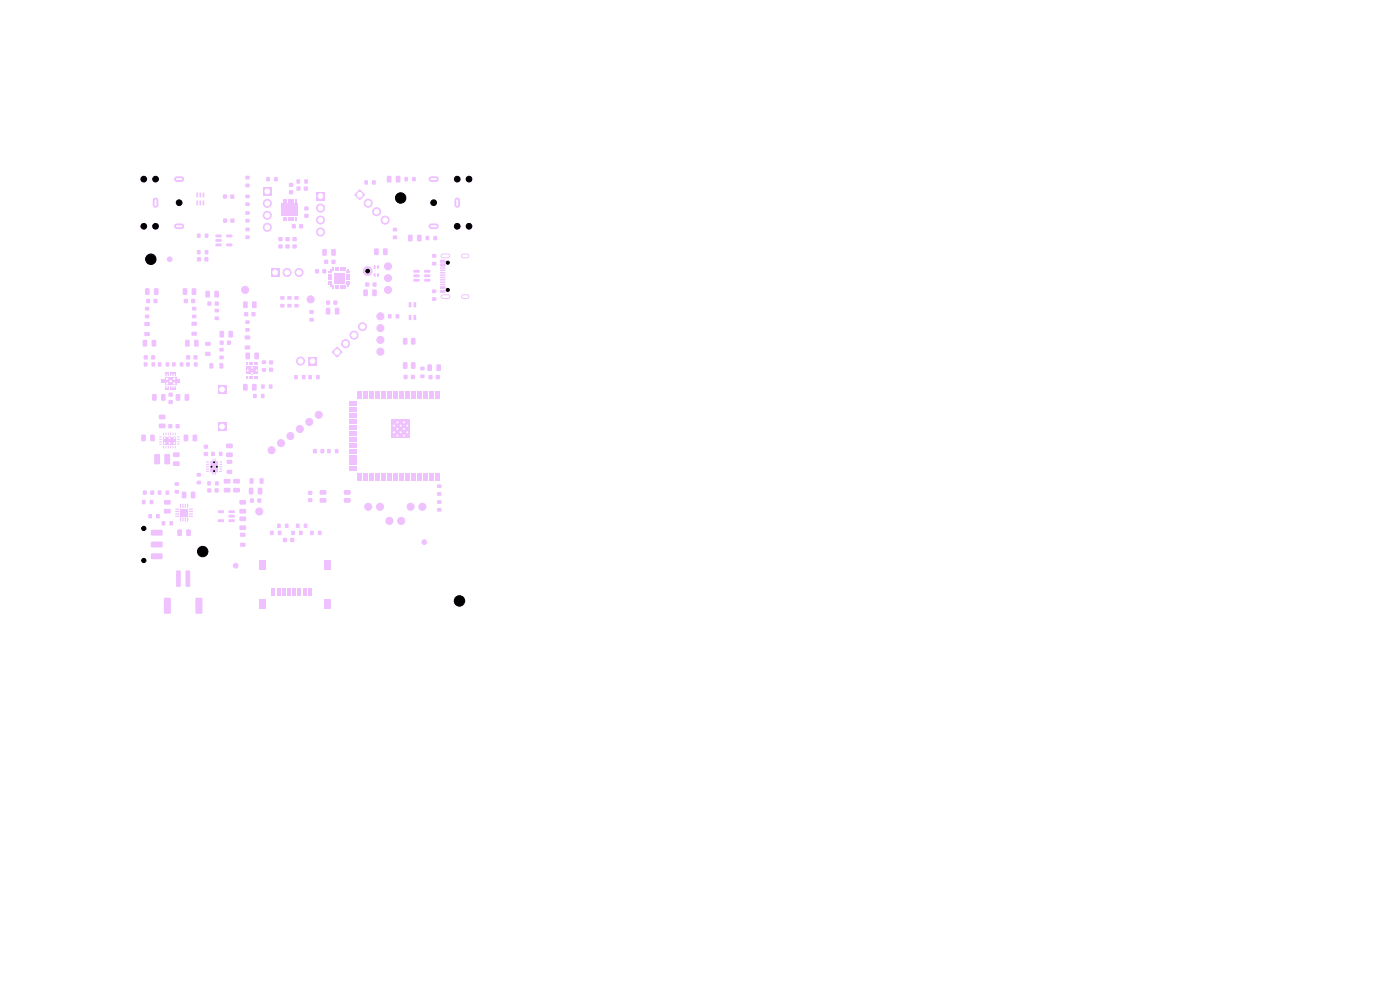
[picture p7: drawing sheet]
<svg xmlns="http://www.w3.org/2000/svg" width="297mm" height="210mm" viewBox="0 0 297 210" stroke-linecap="round" stroke-linejoin="round" font-family="sans-serif">
<g fill="#efc1ff">
<path d="M45.6 67.2h.8v.7h-.8z"/>
<path d="M45.6 65.5h.8v.7h-.8z"/>
</g>
<circle cx="82.3" cy="59" r=".75" fill="#efc1ff" stroke="#efc1ff" stroke-width=".21"/>
<g fill="#efc1ff">
<path d="M51 113.1l1-.1 .1 .7-.2 .2h-.9l-.1-.2z"/>
<path d="M51 115.2l1-.1 .1 .8-.2 .1h-.9l-.1-.2z"/>
<path d="M43.6 74.7l1-.1 .1 .8-.2 .1h-.9l-.1-.2z"/>
<path d="M43.6 72.6l1-.1 .1 .7-.2 .2h-.9l-.1-.2z"/>
</g>
<g fill="none" stroke="#efc1ff" stroke-width=".21">
<path d="M33.9 94.2h.3M33.9 93.7h.3M33.9 93.2h.3M33.9 92.7h.3M34.7 91.9v.4M34.7 94.7v.4M35.2 91.9v.4M35.2 94.7v.4M35.7 91.9v.4M35.7 94.7v.4M36.2 91.9v.4M36.2 94.7v.4"/>
<path d="M36.7 91.9v.4M36.7 94.7v.4M37.2 91.9v.4M37.2 94.7v.4M37.7 94.2h.3M37.7 93.7h.3M37.7 93.2h.3M37.7 92.7h.3"/>
</g>
<g fill="#efc1ff" stroke="#efc1ff" stroke-width=".21">
<circle cx="34.9" cy="94" r=".25"/>
<circle cx="36" cy="94" r=".25"/>
<circle cx="37" cy="94" r=".25"/>
</g>
<path d="M34.6 92.7h2.6v1.6h-2.6z" fill="#efc1ff"/>
<g fill="#efc1ff" stroke="#efc1ff" stroke-width=".21">
<circle cx="34.9" cy="92.9" r=".25"/>
<circle cx="35.9" cy="92.9" r=".25"/>
<circle cx="37" cy="92.9" r=".25"/>
</g>
<g fill="#efc1ff">
<path d="M65.8 112.6h.7v.9h-.7z"/>
<path d="M67.5 112.6h.7v.9h-.7z"/>
<path d="M85.5 76.9l.7-.1 .2 .2 .1 1-.2 .2-.6 .1-.2-.2z"/>
<path d="M85.5 71.7h.7l.2 .1 .1 1.1-.2 .2h-.6l-.2-.1z"/>
<path d="M87.2 76.9l.7-.1 .2 .2 .1 1-.2 .2-.6 .1-.2-.2z"/>
<path d="M87.2 71.7h.7l.2 .1 .1 1.1-.2 .2h-.6l-.2-.1z"/>
<path d="M92.8 104.4h.8v.7h-.8z"/>
<path d="M92.8 102.8h.8v.7h-.8z"/>
</g>
<circle cx="85" cy="42" r="1.1" fill="#efc1ff" stroke="#efc1ff" stroke-width=".21"/>
<g fill="#efc1ff">
<path d="M51.8 66.2h.8v.9h-.8z"/>
<path d="M53.4 66.2h.8v.9h-.8z"/>
<path d="M87.7 64.1l.6 .1-.1 1-.5-.1z"/>
<path d="M87.7 66.8l.6 .1-.1 1-.5-.1z"/>
<path d="M86.7 66.8l.6 .1-.1 1-.5-.1z"/>
<path d="M86.7 64.1l.6 .1-.1 1-.5-.1z"/>
<path d="M48.1 97.6l1-.1 .2 .8-.2 .1h-.9l-.1-.2z"/>
<path d="M48.1 99.7h1l.2 .7-.2 .1h-.9l-.1-.2z"/>
</g>
<circle cx="36" cy="55" r=".5" fill="#efc1ff" stroke="#efc1ff" stroke-width=".21"/>
<g fill="#efc1ff">
<path d="M62.1 50.3h.8v.8h-.8z"/>
<path d="M62.1 51.9h.8v.8h-.8z"/>
<path d="M41.8 53.1h.7v.8h-.7z"/>
<path d="M43.5 53.1h.7v.8h-.7z"/>
</g>
<circle cx="61.6" cy="92.5" r=".75" fill="#efc1ff" stroke="#efc1ff" stroke-width=".21"/>
<g fill="#efc1ff">
<path d="M65.7 67.5h.8v.7h-.8z"/>
<path d="M65.7 65.8h.8v.7h-.8z"/>
<path d="M67.1 79.6h.7v.8h-.7z"/>
<path d="M65.4 79.6h.7v.8h-.7z"/>
<path d="M30.5 75.4h.8v.8h-.8z"/>
<path d="M32.1 75.4h.8v.8h-.8z"/>
<path d="M71.5 73.5l1.2 1.2-1.2 1.2-1.2-1.2z"/>
</g>
<g fill="#efc1ff" stroke="#efc1ff" stroke-width=".21">
<circle cx="73.3" cy="72.9" r=".85"/>
<circle cx="75.1" cy="71.1" r=".85"/>
<circle cx="76.9" cy="69.3" r=".85"/>
<circle cx="80.6" cy="107.5" r=".75"/>
</g>
<g fill="#efc1ff">
<path d="M33.5 104.1h.7v.8h-.7z"/>
<path d="M35.2 104.1h.6v.8h-.6z"/>
<path d="M61.6 114.1h.8v.8h-.8z"/>
<path d="M60.1 114.1h.7v.8h-.7z"/>
<path d="M36.7 96h1.3l.1 .2v.6l-.2 .2-1.1-.1-.1-.2z"/>
<path d="M36.7 97.9h1.3l.1 .2v.6l-.2 .2-1.1-.1-.1-.2z"/>
<path d="M76.3 40.1l1.2 1.2-1.2 1.2-1.2-1.2z"/>
</g>
<g fill="#efc1ff" stroke="#efc1ff" stroke-width=".21">
<circle cx="78.1" cy="43.1" r=".85"/>
<circle cx="79.9" cy="44.9" r=".85"/>
<circle cx="81.7" cy="46.7" r=".85"/>
</g>
<g fill="#efc1ff">
<path d="M85.8 37.6h.7v.8h-.7z"/>
<path d="M87.5 37.6h.7v.8h-.7z"/>
<path d="M45.6 64h.8v.8h-.8z"/>
<path d="M44 64h.8v.8h-.8z"/>
<path d="M63.5 47.6h.8v.8h-.8z"/>
<path d="M61.9 47.6h.8v.8h-.8z"/>
<path d="M65.4 75.8h1.7v1.7h-1.7z"/>
</g>
<circle cx="63.8" cy="76.6" r=".85" fill="#efc1ff" stroke="#efc1ff" stroke-width=".21"/>
<g fill="#efc1ff">
<path d="M46.6 72.3h.8v.8h-.8z"/>
<path d="M48.2 72.3h.8v.8h-.8z"/>
<path d="M31.8 106.1h.7v.8h-.7z"/>
<path d="M30.2 106.1h.6v.8h-.6z"/>
<path d="M60.1 46h.3v.8h-.3z"/>
<path d="M60.6 46h.3v.8h-.3z"/>
<path d="M61.1 46h.3v.8h-.3z"/>
<path d="M61.6 46h.3v.8h-.3z"/>
<path d="M62.1 46h.3v.8h-.3z"/>
<path d="M62.6 46h.3v.8h-.3z"/>
<path d="M62.6 42.2h.3v.8h-.3z"/>
<path d="M62.1 42.2h.3v.8h-.3z"/>
<path d="M61.6 42.2h.3v.8h-.3z"/>
<path d="M61.1 42.2h.3v.8h-.3z"/>
<path d="M60.6 42.2h.3v.8h-.3z"/>
<path d="M60.1 42.2h.3v.8h-.3z"/>
<path d="M59.8 43.2h3.4v2.6h-3.4z"/>
</g>
<circle cx="78" cy="57.5" r=".4" fill="#efc1ff" stroke="#efc1ff" stroke-width=".21"/>
<g fill="#efc1ff">
<path d="M80 58h.4l-.1 .7h-.3z"/>
<path d="M79.3 58h.4l-.1 .7h-.3z"/>
<path d="M80 56.3h.4l-.1 .7h-.3z"/>
<path d="M79.3 56.3h.4l-.1 .7h-.3z"/>
<path d="M77.2 56.8a1.04 1.04 0 0 1 1.8 .3 1.04 1.04 0 0 1-1.1 1.4v-.4a.59 .59 0 0 0 .7-.8 .59 .59 0 0 0-1-.2 .59 .59 0 0 0 .2 .9l.1 .1v.4a1.04 1.04 0 0 1-.7-1.7z"/>
<path d="M55.6 76.5h.8v.7h-.8z"/>
<path d="M55.6 78.1h.8v.7h-.8z"/>
<path d="M82.1 37.3h.7l.2 .1v1.1l-.1 .2h-.6l-.2-.1z"/>
<path d="M84 37.3h.7l.2 .1 .1 1.1-.2 .2h-.6l-.2-.1z"/>
<path d="M51.6 64l.7-.1 .2 .2v1l-.1 .3h-.6l-.2-.2z"/>
<path d="M53.5 64l.7-.1 .2 .2v1l-.1 .3h-.6l-.2-.2z"/>
<path d="M46.6 75.5h.8v.7h-.8z"/>
<path d="M46.6 73.8h.8v.7h-.8z"/>
</g>
<g fill="#efc1ff" stroke="#efc1ff" stroke-width=".21">
<circle cx="30.5" cy="112.1" r=".45"/>
<circle cx="30.5" cy="118.9" r=".45"/>
</g>
<g fill="#efc1ff">
<path d="M32.1 112.4h2.2l.2 .2v.9l-.3 .1h-2l-.2-.2z"/>
<path d="M32.1 114.9h2.2l.2 .2v.9l-.3 .1h-2l-.2-.2z"/>
<path d="M32.1 117.4h2.2l.2 .2v.9l-.3 .1h-2l-.2-.2z"/>
<path d="M30.5 76.9h.7v.8h-.7z"/>
<path d="M32.2 76.9h.7v.8h-.7z"/>
</g>
<circle cx="43" cy="117" r="1.1" fill="#efc1ff" stroke="#efc1ff" stroke-width=".21"/>
<g fill="#efc1ff">
<path d="M46.6 70.2h.7l.2 .1v1.1l-.1 .2h-.6l-.2-.1z"/>
<path d="M48.5 70.2h.7l.2 .1v1.1l-.1 .2h-.6l-.2-.1z"/>
<path d="M44.5 77.1l.6-.1 .2 .1v.9l-.2 .2-.7-.1z"/>
<path d="M46.6 77.1l.6-.1 .2 .1v.9l-.1 .2-.8-.1z"/>
<path d="M83.4 48.4h.8v.6h-.8z"/>
<path d="M83.4 50h.8v.7h-.8z"/>
<path d="M34.8 106.1h1.3l.1 .2v.6l-.2 .2-1.1-.1-.1-.2z"/>
<path d="M34.8 108h1.3l.1 .2v.6l-.2 .2-1.1-.1-.1-.2z"/>
<path d="M61.8 112.6h.7v.9h-.7z"/>
<path d="M63.5 112.6h.7v.9h-.7z"/>
<path d="M89.2 77.8h.8v.7h-.8z"/>
<path d="M89.2 79.5h.8v.7h-.8z"/>
<path d="M41.7 42.6h.3v.9h-.3z"/>
<path d="M42.4 42.6h.3l-.1 .9h-.3z"/>
<path d="M43 42.6h.3v.9h-.3z"/>
<path d="M43 40.9h.3v1l-.3-.1z"/>
<path d="M42.4 40.9h.3l-.1 1-.3-.1z"/>
<path d="M41.7 40.9h.3v1l-.3-.1z"/>
<path d="M41.8 54.6h.8v.8h-.8z"/>
<path d="M43.4 54.6h.8v.8h-.8z"/>
<path d="M34.2 83.6h.7l.2 .1 .1 1.1-.2 .2h-.6l-.2-.1z"/>
<path d="M32.3 83.6h.7l.2 .1v1.1l-.1 .2h-.6l-.2-.1z"/>
<path d="M79.1 59.9h.7v.9h-.7z"/>
<path d="M77.5 59.9h.8v.9h-.8z"/>
<path d="M53.7 83.6h.7v.8h-.7z"/>
<path d="M55.4 83.6h.7v.8h-.7z"/>
<path d="M52.1 37.3h.8v.7h-.8z"/>
<path d="M52.1 39h.8v.7h-.8z"/>
<path d="M61.3 40.4h.9v.8h-.9z"/>
<path d="M61.3 38.8h.9v.8h-.9z"/>
</g>
<circle cx="80.7" cy="69.6" r=".75" fill="#efc1ff" stroke="#efc1ff" stroke-width=".21"/>
<g fill="#efc1ff">
<path d="M59 112.6h.7v.9h-.7z"/>
<path d="M57.3 112.6h.7v.9h-.7z"/>
<path d="M41.8 49.6h.7v.8h-.7z"/>
<path d="M43.5 49.6h.7v.8h-.7z"/>
</g>
<circle cx="82.3" cy="61.5" r=".75" fill="#efc1ff" stroke="#efc1ff" stroke-width=".21"/>
<g fill="#efc1ff">
<path d="M31 63.4h.8v.9h-.8z"/>
<path d="M32.6 63.4h.8v.9h-.8z"/>
<path d="M31.9 92.2h.7l.2 .1 .1 1.1-.2 .2h-.6l-.2-.1z"/>
<path d="M30 92.2h.7l.2 .1v1.1l-.1 .2h-.6l-.2-.1z"/>
</g>
<circle cx="59.6" cy="94" r=".75" fill="#efc1ff" stroke="#efc1ff" stroke-width=".21"/>
<g fill="#efc1ff">
<path d="M50.8 106.1h1.3l.1 .2v.6l-.2 .2-1.1-.1-.1-.2z"/>
<path d="M50.8 108h1.3l.1 .2v.6l-.2 .2-1.1-.1-.1-.2z"/>
<path d="M46.3 89.7h1.7v1.7h-1.7z"/>
<path d="M53.5 81.5l.7-.1 .2 .2v1l-.1 .3h-.6l-.2-.2z"/>
<path d="M51.6 81.5l.7-.1 .2 .2v1l-.1 .3h-.6l-.2-.2z"/>
<path d="M39.5 76.9h.7v.8h-.7z"/>
<path d="M41.2 76.9h.7v.8h-.7z"/>
<path d="M41.2 72.1h.7l.2 .1v1.1l-.1 .2h-.6l-.2-.1z"/>
<path d="M39.3 72.1h.7l.2 .1 .1 1.1-.2 .2h-.6l-.2-.1z"/>
<path d="M59.5 64.5h.8v.7h-.8z"/>
<path d="M59.5 62.9h.8v.6h-.8z"/>
<path d="M33.5 76.9h.7v.8h-.7z"/>
<path d="M35.2 76.9h.7v.8h-.7z"/>
<path d="M92.3 83h.9v1.5h-.9z"/>
<path d="M91 83h.9v1.5h-.9z"/>
<path d="M89.7 83h.9v1.5h-.9z"/>
<path d="M88.5 83h.9v1.5h-.9z"/>
<path d="M87.2 83h.9v1.5h-.9z"/>
<path d="M85.9 83h.9v1.5h-.9z"/>
<path d="M84.7 83h.8v1.5h-.8z"/>
<path d="M83.4 83h.9v1.5h-.9z"/>
<path d="M82.1 83h.9v1.5h-.9z"/>
<path d="M80.8 83h.9v1.5h-.9z"/>
<path d="M79.6 83h.9v1.5h-.9z"/>
<path d="M78.3 83h.9v1.5h-.9z"/>
<path d="M77 83h.9v1.5h-.9z"/>
<path d="M75.8 83h.9v1.5h-.9z"/>
<path d="M74.2 85.1h1.5v.9h-1.5z"/>
<path d="M74.2 86.3h1.5v.9h-1.5z"/>
<path d="M74.2 87.6h1.5v.9h-1.5z"/>
<path d="M74.2 88.9h1.5v.9h-1.5z"/>
<path d="M74.2 90.1h1.5v.9h-1.5z"/>
<path d="M74.2 91.4h1.5v.9h-1.5z"/>
<path d="M74.2 92.7h1.5v.9h-1.5z"/>
<path d="M74.2 94h1.5v.9h-1.5z"/>
<path d="M74.2 95.2h1.5v.9h-1.5z"/>
<path d="M74.2 96.5h1.5v.9h-1.5z"/>
<path d="M74.2 97.8h1.5v.9h-1.5z"/>
<path d="M74.2 99h1.5v.9h-1.5z"/>
<path d="M75.8 100.5h.9v1.5h-.9z"/>
<path d="M77 100.5h.9v1.5h-.9z"/>
<path d="M78.3 100.5h.9v1.5h-.9z"/>
<path d="M79.6 100.5h.9v1.5h-.9z"/>
<path d="M80.8 100.5h.9v1.5h-.9z"/>
<path d="M82.1 100.5h.9v1.5h-.9z"/>
<path d="M83.4 100.5h.9v1.5h-.9z"/>
<path d="M84.7 100.5h.8v1.5h-.8z"/>
<path d="M85.9 100.5h.9v1.5h-.9z"/>
<path d="M87.2 100.5h.9v1.5h-.9z"/>
<path d="M88.5 100.5h.9v1.5h-.9z"/>
<path d="M89.7 100.5h.9v1.5h-.9z"/>
<path d="M91 100.5h.9v1.5h-.9z"/>
<path d="M92.3 100.5h.9v1.5h-.9z"/>
</g>
<g fill="#efc1ff" stroke="#efc1ff" stroke-width=".21">
<circle cx="85.7" cy="89.6" r=".3"/>
<circle cx="84.3" cy="89.6" r=".3"/>
<circle cx="86.4" cy="90.3" r=".3"/>
<circle cx="85" cy="90.3" r=".3"/>
<circle cx="83.6" cy="90.3" r=".3"/>
<circle cx="85.7" cy="91" r=".3"/>
</g>
<path d="M83 89.1h4v3.9h-4z" fill="#efc1ff"/>
<g fill="#efc1ff" stroke="#efc1ff" stroke-width=".21">
<circle cx="84.3" cy="91" r=".3"/>
<circle cx="86.4" cy="91.7" r=".3"/>
<circle cx="85" cy="91.7" r=".3"/>
<circle cx="83.6" cy="91.7" r=".3"/>
<circle cx="85.7" cy="92.4" r=".3"/>
<circle cx="84.3" cy="92.4" r=".3"/>
</g>
<g fill="#efc1ff">
<path d="M69.2 65.3h.6l.3 .1v1.1l-.2 .2h-.5l-.3-.1z"/>
<path d="M71.1 65.3h.6l.3 .1v1.1l-.2 .2h-.5l-.3-.1z"/>
<path d="M38.6 104.3h.7l.2 .1v1.1l-.1 .2h-.6l-.2-.1z"/>
<path d="M40.5 104.3h.7l.2 .1v1.1l-.1 .2h-.6l-.2-.1z"/>
<path d="M77.3 38.3h.7v.8h-.7z"/>
<path d="M79 38.3h.7v.8h-.7z"/>
</g>
<g fill="#efc1ff" stroke="#efc1ff" stroke-width=".21">
<circle cx="33" cy="38" r=".6"/>
<circle cx="30.5" cy="38" r=".6"/>
<circle cx="38" cy="43" r=".6"/>
<circle cx="33" cy="48" r=".6"/>
<circle cx="30.5" cy="48" r=".6"/>
</g>
<path d="M37.5 38h1M33 42.5v1M37.5 48h1" fill="none" stroke="#efc1ff" stroke-width="1.2"/>
<g fill="#efc1ff">
<path d="M52.4 79.7h.2v.6h-.2z"/>
<path d="M52.9 79.7h.2v.6h-.2z"/>
<path d="M53.4 79.7h.2v.6h-.2z"/>
<path d="M53.9 79.7h.2v.6h-.2z"/>
<path d="M54.4 79.7h.2v.6h-.2z"/>
<path d="M54.4 76.9h.2v.6h-.2z"/>
<path d="M53.9 76.9h.2v.6h-.2z"/>
<path d="M53.4 76.9h.2v.6h-.2z"/>
<path d="M52.9 76.9h.2v.6h-.2z"/>
<path d="M52.4 76.9h.2v.6h-.2z"/>
</g>
<g fill="#efc1ff" stroke="#efc1ff" stroke-width=".21">
<circle cx="53.5" cy="79.1" r=".25"/>
<circle cx="52.6" cy="78.6" r=".25"/>
</g>
<path d="M52.3 77.8h2.4v1.6h-2.4z" fill="#efc1ff"/>
<g fill="#efc1ff" stroke="#efc1ff" stroke-width=".21">
<circle cx="54.4" cy="78.6" r=".25"/>
<circle cx="53.5" cy="78" r=".25"/>
<circle cx="82.6" cy="110.5" r=".75"/>
</g>
<g fill="#efc1ff">
<path d="M40.6 63.4h.8v.9h-.8z"/>
<path d="M39 63.4h.8v.9h-.8z"/>
</g>
<g fill="#efc1ff" stroke="#efc1ff" stroke-width=".21">
<circle cx="87.1" cy="107.5" r=".75"/>
<circle cx="57.6" cy="95.5" r=".75"/>
</g>
<g fill="#efc1ff">
<path d="M43.3 95.9h.8v.8h-.8z"/>
<path d="M43.3 94.4h.8v.7h-.8z"/>
<path d="M37.3 83.6h.7l.2 .1v1.1l-.1 .2h-.6l-.2-.1z"/>
<path d="M39.2 83.6h.7l.2 .1 .1 1.1-.2 .2h-.6l-.2-.1z"/>
<path d="M62.9 39.6h.8v.8h-.8z"/>
<path d="M64.5 39.6h.8v.8h-.8z"/>
<path d="M82.3 66.7h.7v.8h-.7z"/>
<path d="M84 66.7h.7v.8h-.7z"/>
<path d="M54 74.8h.7l.2 .1v1.1l-.1 .2h-.6l-.2-.1z"/>
<path d="M52.1 74.8h.7l.2 .1v1.1l-.1 .2h-.6l-.2-.1z"/>
<path d="M52.1 69.6h.8v.7h-.8z"/>
<path d="M52.1 68h.8v.7h-.8z"/>
</g>
<circle cx="89.6" cy="107.5" r=".75" fill="#efc1ff" stroke="#efc1ff" stroke-width=".21"/>
<g fill="#efc1ff">
<path d="M40.7 70.4h1l.1 .7-.2 .1h-.9l-.1-.2z"/>
<path d="M40.7 68.3h1l.1 .7-.2 .1h-.9l-.1-.2z"/>
<path d="M35.7 90h.8v.8h-.8z"/>
<path d="M37.3 90h.8v.8h-.8z"/>
<path d="M62.9 38.1h.7v.8h-.7z"/>
<path d="M64.6 38.1h.7v.8h-.7z"/>
<path d="M40.8 66.8h.8v.7h-.8z"/>
<path d="M40.8 65.1h.8v.7h-.8z"/>
<path d="M69.2 63.8h.8v.8h-.8z"/>
<path d="M70.8 63.8h.7v.8h-.7z"/>
</g>
<g fill="#efc1ff" stroke="#efc1ff" stroke-width=".21">
<circle cx="50" cy="120" r=".5"/>
<circle cx="80.7" cy="74.6" r=".75"/>
<circle cx="80.7" cy="72.1" r=".75"/>
</g>
<g fill="#efc1ff">
<path d="M61 64.5h.8v.7h-.8z"/>
<path d="M61 62.9h.8v.6h-.8z"/>
<path d="M30.3 72.1h.7l.2 .1v1.1l-.1 .2h-.6l-.2-.1z"/>
<path d="M32.2 72.1h.7l.2 .1v1.1l-.1 .2h-.6l-.2-.1z"/>
<path d="M36 110.6h.7v.8h-.7z"/>
<path d="M34.3 110.6h.7v.8h-.7z"/>
<path d="M62.4 79.6h.7v.8h-.7z"/>
<path d="M64.1 79.6h.7v.8h-.7z"/>
<path d="M71.1 95.3h.7v.8h-.7z"/>
<path d="M69.4 95.3h.7v.8h-.7z"/>
<path d="M62.8 111.1h.7v.9h-.7z"/>
<path d="M64.5 111.1h.7v.9h-.7z"/>
<path d="M52.1 48.3h.8v.7h-.8z"/>
<path d="M52.1 50h.8v.7h-.8z"/>
<path d="M79.4 52.7h.7l.2 .1v1.1l-.1 .2h-.6l-.2-.1z"/>
<path d="M81.3 52.7h.7l.2 .1 .1 1.1-.2 .2h-.6l-.2-.1z"/>
<path d="M31.9 104.1h.8v.8h-.8z"/>
<path d="M30.3 104.1h.8v.8h-.8z"/>
<path d="M52.1 41.3h.8v.7h-.8z"/>
<path d="M52.1 43h.8v.7h-.8z"/>
<path d="M37.1 104h.8v.7h-.8z"/>
<path d="M37.1 102.3h.8v.7h-.8z"/>
</g>
<circle cx="52" cy="61.5" r=".75" fill="#efc1ff" stroke="#efc1ff" stroke-width=".21"/>
<g fill="#efc1ff">
<path d="M37.4 121.1l.7-.1 .2 .2v3.1l-.1 .2h-.6l-.2-.2z"/>
<path d="M39.4 121.1l.7-.1 .2 .2 .1 3.1-.2 .2h-.6l-.2-.2z"/>
<path d="M34.8 126.9l1.2-.1 .2 .2v3l-.1 .2h-1.1l-.2-.2z"/>
<path d="M41.5 126.9l1.2-.1 .2 .2 .1 3-.2 .2h-1.1l-.2-.2z"/>
<path d="M52.1 44.8h.8v.7h-.8z"/>
<path d="M52.1 46.5h.8v.7h-.8z"/>
<path d="M49.5 101.7l1.2-.1 .2 .2v.6l-.2 .2h-1.1l-.2-.3z"/>
<path d="M49.5 103.6l1.2-.1 .2 .2v.6l-.2 .2h-1.1l-.2-.3z"/>
<path d="M54.7 103.5h.7l.3 .1v1.1l-.2 .2h-.6l-.2-.2z"/>
<path d="M52.8 103.5h.7l.3 .1v1.1l-.2 .2h-.6l-.2-.2z"/>
<path d="M57.5 57h1.7v1.7h-1.7z"/>
</g>
<g fill="#efc1ff" stroke="#efc1ff" stroke-width=".21">
<circle cx="60.9" cy="57.8" r=".85"/>
<circle cx="63.4" cy="57.8" r=".85"/>
</g>
<g fill="#efc1ff">
<path d="M65.3 124.8h.8v1.5h-.8z"/>
<path d="M64.2 124.8h.8v1.5h-.8z"/>
<path d="M63.1 124.8h.8v1.5h-.8z"/>
<path d="M62 124.8h.8v1.5h-.8z"/>
<path d="M60.9 124.8h.8v1.5h-.8z"/>
<path d="M59.8 124.8h.8v1.5h-.8z"/>
<path d="M58.7 124.8h.8v1.5h-.8z"/>
<path d="M57.6 124.8h.8v1.5h-.8z"/>
<path d="M68.6 127.2h1.5v2h-1.5z"/>
<path d="M68.6 118.9h1.5v2h-1.5z"/>
<path d="M54.9 127.2h1.4v2h-1.4z"/>
<path d="M54.9 118.9h1.4v2h-1.4z"/>
<path d="M70.4 55.1h.7v.8h-.7z"/>
<path d="M68.8 55.1h.8v.8h-.8z"/>
<path d="M66.4 95.3h.8v.8h-.8z"/>
<path d="M68 95.3h.8v.8h-.8z"/>
</g>
<circle cx="65.9" cy="63.5" r=".75" fill="#efc1ff" stroke="#efc1ff" stroke-width=".21"/>
<g fill="#efc1ff">
<path d="M57.1 76.5h.8v.8h-.8z"/>
<path d="M57.1 78h.8v.8h-.8z"/>
<path d="M64.6 45.4h.8v.8h-.8z"/>
<path d="M64.6 43.8h.8v.8h-.8z"/>
<path d="M33.2 109.1h.6v.8h-.6z"/>
<path d="M31.5 109.1h.7v.8h-.7z"/>
<path d="M67.1 40.8h1.7v1.7h-1.7z"/>
</g>
<g fill="#efc1ff" stroke="#efc1ff" stroke-width=".21">
<circle cx="68" cy="44.1" r=".85"/>
<circle cx="68" cy="46.7" r=".85"/>
<circle cx="68" cy="49.2" r=".85"/>
</g>
<path d="M55.9 39.8h1.6v1.7h-1.6z" fill="#efc1ff"/>
<g fill="#efc1ff" stroke="#efc1ff" stroke-width=".21">
<circle cx="56.7" cy="43.1" r=".85"/>
<circle cx="56.7" cy="45.7" r=".85"/>
<circle cx="56.7" cy="48.2" r=".85"/>
<circle cx="90" cy="115" r=".5"/>
</g>
<g fill="#efc1ff">
<path d="M45.7 49.8h1.2l.1 .5h-1.2z"/>
<path d="M45.7 50.7h1.2l.1 .5-1.2 .1z"/>
<path d="M45.7 51.7h1.2l.1 .5h-1.2z"/>
<path d="M48 51.7h1.2l.1 .5h-1.2z"/>
<path d="M48 49.8h1.2l.1 .5h-1.2z"/>
<path d="M47.5 101.7l1.2-.1 .2 .2v.6l-.3 .2h-1l-.2-.3z"/>
<path d="M47.5 103.6l1.2-.1 .2 .2v.6l-.3 .2h-1l-.2-.3z"/>
<path d="M53 101.5l.6-.1 .2 .2v.8l-.1 .2-.8-.1z"/>
<path d="M55.1 101.5l.6-.1 .2 .2v.8l-.1 .2-.7-.1z"/>
<path d="M37.7 112.3h.6l.3 .1v1.1l-.2 .2h-.5l-.3-.1z"/>
<path d="M39.6 112.3h.7l.2 .1v1.1l-.2 .2h-.6l-.2-.1z"/>
<path d="M35.1 82.5h.2v.3h-.2z"/>
</g>
<path d="M35.2 82v.6" fill="none" stroke="#efc1ff" stroke-width=".28"/>
<path d="M35.6 82.5h.2v.3h-.2z" fill="#efc1ff"/>
<path d="M35.7 82v.6" fill="none" stroke="#efc1ff" stroke-width=".28"/>
<path d="M36.1 82.5h.2v.3h-.2z" fill="#efc1ff"/>
<path d="M36.2 82v.6" fill="none" stroke="#efc1ff" stroke-width=".28"/>
<path d="M36.6 82.5h.2v.3h-.2z" fill="#efc1ff"/>
<path d="M36.7 82v.6" fill="none" stroke="#efc1ff" stroke-width=".28"/>
<path d="M37.1 82.5h.2v.3h-.2z" fill="#efc1ff"/>
<path d="M37.2 79.1v.6M37.2 82v.6" fill="none" stroke="#efc1ff" stroke-width=".28"/>
<path d="M37.1 79h.2v.2h-.2z" fill="#efc1ff"/>
<path d="M36.7 79.1v.6" fill="none" stroke="#efc1ff" stroke-width=".28"/>
<path d="M36.6 79h.2v.2h-.2z" fill="#efc1ff"/>
<path d="M36.2 79.1v.6" fill="none" stroke="#efc1ff" stroke-width=".28"/>
<path d="M36.1 79h.2v.2h-.2z" fill="#efc1ff"/>
<path d="M35.7 79.1v.6" fill="none" stroke="#efc1ff" stroke-width=".28"/>
<path d="M35.6 79h.2v.2h-.2z" fill="#efc1ff"/>
<path d="M35.2 79.1v.6" fill="none" stroke="#efc1ff" stroke-width=".28"/>
<path d="M35.1 79h.2v.2h-.2z" fill="#efc1ff"/>
<g fill="#efc1ff" stroke="#efc1ff" stroke-width=".21">
<circle cx="35.5" cy="81.3" r=".3"/>
<circle cx="36.9" cy="81.3" r=".3"/>
</g>
<g fill="#efc1ff">
<path d="M35 81h1.1v.6h-1.1z"/>
<path d="M36.3 81h1.1v.6h-1.1z"/>
<path d="M34.3 81h.5v.2h-.5z"/>
<path d="M34.3 81h.7v.2h-.7z"/>
<path d="M37.4 81h.7v.2h-.7z"/>
<path d="M37.6 81h.5v.2h-.5z"/>
</g>
<circle cx="36.2" cy="80.8" r=".3" fill="#efc1ff" stroke="#efc1ff" stroke-width=".21"/>
<g fill="#efc1ff">
<path d="M35 80h2.4v1.7h-2.4z"/>
<path d="M34.3 80.5h.5v.2h-.5z"/>
<path d="M34.3 80.5h.7v.2h-.7z"/>
<path d="M37.4 80.5h.7v.2h-.7z"/>
<path d="M37.6 80.5h.5v.2h-.5z"/>
<path d="M35 80.1h1.1v.6h-1.1z"/>
<path d="M36.3 80.1h1.1v.6h-1.1z"/>
</g>
<g fill="#efc1ff" stroke="#efc1ff" stroke-width=".21">
<circle cx="35.5" cy="80.3" r=".3"/>
<circle cx="36.9" cy="80.3" r=".3"/>
</g>
<g fill="#efc1ff">
<path d="M50.8 111.5h1.3l.1 .2v.6l-.2 .2-1.1-.1-.1-.2z"/>
<path d="M50.8 109.6h1.3l.1 .2v.6l-.2 .2-1.1-.1-.1-.2z"/>
</g>
<circle cx="97.5" cy="127.5" r="1.1" fill="#efc1ff" stroke="#efc1ff" stroke-width=".21"/>
<g fill="#efc1ff">
<path d="M90.7 77.3h.7l.2 .1 .1 1.1-.2 .2h-.6l-.2-.1z"/>
<path d="M92.6 77.3h.7l.2 .1 .1 1.1-.2 .2h-.6l-.2-.1z"/>
<path d="M47.4 46.4h.7v.8h-.7z"/>
<path d="M48.9 46.4h.8v.8h-.8z"/>
<path d="M65.4 104.2h.8v.7h-.8z"/>
<path d="M65.4 105.7h.8v.8h-.8z"/>
<path d="M56.5 37.6h.7v.8h-.7z"/>
<path d="M58.2 37.6h.7v.8h-.7z"/>
</g>
<circle cx="63.6" cy="91" r=".75" fill="#efc1ff" stroke="#efc1ff" stroke-width=".21"/>
<g fill="#efc1ff">
<path d="M69.8 57.6h.7v.3h-.7z"/>
<path d="M69.8 58.1h.7v.3h-.7z"/>
<path d="M69.8 58.6h.7v.3h-.7z"/>
<path d="M69.8 59.1h.7v.3h-.7z"/>
<path d="M69.8 59.6h.7v.3h-.7z"/>
<path d="M69.8 60.1h.7v.3h-.7z"/>
<path d="M70.6 60.5h.3v.7h-.3z"/>
<path d="M71.1 60.5h.3v.7h-.3z"/>
<path d="M71.6 60.5h.3v.7h-.3z"/>
<path d="M72.1 60.5h.3v.7h-.3z"/>
<path d="M72.6 60.5h.3v.7h-.3z"/>
<path d="M73.1 60.5h.3v.7h-.3z"/>
<path d="M73.5 60.1h.7v.3h-.7z"/>
<path d="M73.5 59.6h.7v.3h-.7z"/>
<path d="M73.5 59.1h.7v.3h-.7z"/>
<path d="M73.5 58.6h.7v.3h-.7z"/>
<path d="M73.5 58.1h.7v.3h-.7z"/>
<path d="M73.5 57.6h.7v.3h-.7z"/>
<path d="M73.1 56.8h.3v.7h-.3z"/>
<path d="M72.6 56.8h.3v.7h-.3z"/>
<path d="M72.1 56.8h.3v.7h-.3z"/>
<path d="M71.6 56.8h.3v.7h-.3z"/>
<path d="M71.1 56.8h.3v.7h-.3z"/>
<path d="M70.6 56.8h.3v.7h-.3z"/>
<path d="M70.1 57.1h.3v.3h-.3z"/>
<path d="M70.1 60.6h.3v.3h-.3z"/>
<path d="M70.9 57.9h2.2v2.2h-2.2z"/>
<path d="M73.6 57.1h.3v.3h-.3z"/>
<path d="M73.6 60.6h.3v.3h-.3z"/>
<path d="M90.3 50.1h.7v.8h-.7z"/>
<path d="M92 50.1h.7v.8h-.7z"/>
<path d="M48 96.1l1.2-.1 .2 .2v.6l-.2 .2h-1.1l-.1-.3z"/>
<path d="M48 94.2l1.2-.1 .2 .2v.6l-.2 .2h-1.1l-.1-.3z"/>
<path d="M48.5 110.2h1.2l.1 .5h-1.2z"/>
<path d="M48.5 109.2h1.2l.1 .5-1.2 .1z"/>
<path d="M48.5 108.3h1.2l.1 .5h-1.2z"/>
<path d="M46.2 108.3h1.2l.1 .5h-1.2z"/>
<path d="M46.2 110.2h1.2l.1 .5h-1.2z"/>
<path d="M39 92.2h.7l.2 .1v1.1l-.1 .2h-.6l-.2-.1z"/>
<path d="M40.9 92.2h.7l.2 .1 .1 1.1-.2 .2h-.6l-.2-.1z"/>
<path d="M91 79.6h.7v.8h-.7z"/>
<path d="M92.5 79.6h.8v.8h-.8z"/>
<path d="M70.3 52.9l.7-.1 .2 .2v1l-.1 .2-.6 .1-.2-.2z"/>
<path d="M68.4 52.9l.7-.1 .2 .2v1l-.1 .2-.6 .1-.2-.2z"/>
<path d="M45.7 102.1h.6v.8h-.6z"/>
<path d="M44 102.1h.7v.8h-.7z"/>
<path d="M92.8 107.8h.8v.7h-.8z"/>
<path d="M92.8 106.2h.8v.6h-.8z"/>
<path d="M86.6 49.8h.7l.2 .1v1.1l-.1 .2h-.6l-.2-.1z"/>
<path d="M88.5 49.8h.7l.2 .1v1.1l-.1 .2h-.6l-.2-.1z"/>
<path d="M46.3 81.8h1.7v1.7h-1.7z"/>
<path d="M52 73.3h1l.1 .7-.2 .2-.9-.1-.1-.2z"/>
<path d="M52 71.2h1l.1 .7-.2 .1h-.9l-.1-.2z"/>
<path d="M67.9 104h1.2l.1 .2v.6l-.2 .2-1-.1-.2-.2z"/>
<path d="M73 104h1.2l.2 .2v.6l-.2 .2-1.1-.1-.2-.2z"/>
<path d="M67.9 105.7h1.2l.1 .2v.6l-.2 .2-1-.1-.2-.2z"/>
<path d="M73 105.7h1.2l.2 .2v.6l-.2 .2-1.1-.1-.2-.2z"/>
<path d="M40.7 61.2l.7-.1 .2 .2 .1 1-.2 .3h-.6l-.2-.2z"/>
<path d="M38.8 61.2l.7-.1 .2 .2v1l-.1 .3h-.6l-.2-.2z"/>
<path d="M68.4 57.1h.8v.8h-.8z"/>
<path d="M66.9 57.1h.7v.8h-.7z"/>
</g>
<circle cx="80.7" cy="67.1" r=".75" fill="#efc1ff" stroke="#efc1ff" stroke-width=".21"/>
<g fill="#efc1ff">
<path d="M46.5 95.9h.7v.8h-.7z"/>
<path d="M44.8 95.9h.7v.8h-.7z"/>
<path d="M30.8 61.2l.7-.1 .2 .2v1l-.1 .3h-.6l-.2-.2z"/>
<path d="M32.7 61.2l.7-.1 .2 .2v1l-.1 .3h-.6l-.2-.2z"/>
<path d="M54.6 105.8h.8v.8h-.8z"/>
<path d="M53.1 105.8h.7v.8h-.7z"/>
</g>
<circle cx="67.6" cy="88" r=".75" fill="#efc1ff" stroke="#efc1ff" stroke-width=".21"/>
<g fill="#efc1ff">
<path d="M46.5 99.9h.6v.2h-.5z"/>
<path d="M46.5 99.4h.6v.2h-.5z"/>
<path d="M46.5 98.9h.6v.2h-.5z"/>
<path d="M46.5 98.4h.6v.2h-.5z"/>
<path d="M46.5 97.9h.6v.2h-.5z"/>
<path d="M43.7 97.9h.6v.2h-.5z"/>
<path d="M43.7 98.4h.6v.2h-.5z"/>
<path d="M43.7 98.9h.6v.2h-.5z"/>
<path d="M43.7 99.4h.6v.2h-.5z"/>
<path d="M43.7 99.9h.6v.2h-.5z"/>
<path d="M45 97.3h.3v.5h.2v-.5h.3v.5h.5v2.4h-.5v.5h-.3v-.5h-.2v.5h-.3v-.5h-.4v-2.4h.4z"/>
<path d="M30.7 70.5l1-.1 .1 .8-.2 .1h-.9l-.1-.2z"/>
<path d="M30.7 68.4l1-.1 .1 .7-.2 .2h-.9l-.1-.2z"/>
<path d="M91.7 61.4h.8v.7h-.8z"/>
<path d="M91.7 63.1h.8v.7h-.8z"/>
<path d="M39.5 75.4h.8v.8h-.8z"/>
<path d="M41.1 75.4h.8v.8h-.8z"/>
<path d="M41.8 102h.8v.7h-.8z"/>
<path d="M41.8 100.4h.8v.6h-.8z"/>
<path d="M60.5 111.1h.7v.9h-.7z"/>
<path d="M58.8 111.1h.7v.9h-.7z"/>
</g>
<circle cx="32" cy="55" r="1.1" fill="#efc1ff" stroke="#efc1ff" stroke-width=".21"/>
<g fill="#efc1ff">
<path d="M34.9 96.4l.9-.1 .3 .2v1.8l-.2 .2h-.8l-.2-.2z"/>
<path d="M32.8 96.4l.9-.1 .2 .2v1.8l-.1 .2h-.8l-.3-.2z"/>
<path d="M38.2 109.8h.2v.8h-.2z"/>
<path d="M38.7 109.8h.2v.8h-.2z"/>
<path d="M39.2 109.8h.2v.8h-.2z"/>
<path d="M39.7 109.8h.2v.8h-.2z"/>
<path d="M40.1 109.4h.8v.2h-.8z"/>
<path d="M40.1 108.9h.8v.2h-.8z"/>
<path d="M40.1 108.4h.8v.2h-.8z"/>
<path d="M40.1 107.9h.8v.2h-.8z"/>
<path d="M39.7 106.9h.2v.8h-.2z"/>
<path d="M39.2 106.9h.2v.8h-.2z"/>
<path d="M38.7 106.9h.2v.8h-.2z"/>
<path d="M38.2 106.9h.2v.8h-.2z"/>
<path d="M37.2 107.9h.8l.1 .2h-.9z"/>
<path d="M37.2 108.4h.8l.1 .2h-.9z"/>
<path d="M37.2 108.9h.8l.1 .2h-.9z"/>
<path d="M37.2 109.4h.8l.1 .2h-.9z"/>
<path d="M38.3 108h1.6v1.6h-1.6z"/>
<path d="M59.1 50.3h.8v.8h-.8z"/>
<path d="M59.1 51.9h.8v.8h-.8z"/>
</g>
<g fill="#efc1ff" stroke="#efc1ff" stroke-width=".21">
<circle cx="97" cy="48" r=".6"/>
<circle cx="99.5" cy="48" r=".6"/>
<circle cx="92" cy="43" r=".6"/>
<circle cx="97" cy="38" r=".6"/>
<circle cx="99.5" cy="38" r=".6"/>
<circle cx="85.1" cy="110.5" r=".75"/>
</g>
<path d="M91.5 38h1M91.5 48h1M97 42.5v1" fill="none" stroke="#efc1ff" stroke-width="1.2"/>
<g fill="#efc1ff">
<path d="M45.5 61.7h.7l.2 .1 .1 1.1-.2 .2h-.6l-.2-.1z"/>
<path d="M43.6 61.7h.7l.2 .1v1.1l-.1 .2h-.6l-.2-.1z"/>
</g>
<circle cx="78.1" cy="107.5" r=".75" fill="#efc1ff" stroke="#efc1ff" stroke-width=".21"/>
<g fill="#efc1ff">
<path d="M45.6 103.6h.7v.8h-.7z"/>
<path d="M44 103.6h.8v.8h-.8z"/>
<path d="M85.7 79.6h.7v.8h-.7z"/>
<path d="M87.2 79.6h.8v.8h-.8z"/>
<path d="M60.6 50.3h.8v.8h-.8z"/>
<path d="M60.6 51.9h.8v.8h-.8z"/>
<path d="M62.5 64.5h.8v.7h-.8z"/>
<path d="M62.5 62.9h.8v.6h-.8z"/>
</g>
<circle cx="65.6" cy="89.5" r=".75" fill="#efc1ff" stroke="#efc1ff" stroke-width=".21"/>
<g fill="#efc1ff">
<path d="M91.7 55.6h.8v.7h-.8z"/>
<path d="M91.7 53.9h.8v.7h-.8z"/>
<path d="M77.1 61.4h.7l.2 .1v1.1l-.1 .2h-.6l-.2-.1z"/>
<path d="M79 61.4h.7l.2 .1 .1 1.1-.2 .2h-.6l-.2-.1z"/>
<path d="M33.7 89.9h1.3l.1 .2v.6l-.2 .2-1.1-.1-.1-.2z"/>
<path d="M33.7 88h1.3l.1 .2v.6l-.2 .2-1.1-.1-.1-.2z"/>
<path d="M47.3 41.3h.8v.8h-.8z"/>
<path d="M48.9 41.3h.8v.8h-.8z"/>
<path d="M90 59.2h1.2l.1 .5h-1.2z"/>
<path d="M90 58.2h1.2l.1 .5-1.2 .1z"/>
<path d="M90 57.3h1.2l.1 .5h-1.2z"/>
<path d="M87.7 57.3h1.2l.1 .5h-1.2z"/>
<path d="M87.7 58.2h1.2l.1 .5-1.2 .1z"/>
<path d="M87.7 59.2h1.2l.1 .5h-1.2z"/>
<path d="M55.4 81.6h.7v.8h-.7z"/>
<path d="M57.1 81.6h.7v.8h-.7z"/>
<path d="M30.8 66.8h.8v.7h-.8z"/>
<path d="M30.8 65.1h.8v.7h-.8z"/>
<path d="M36.5 76.9h.7v.8h-.7z"/>
<path d="M38.2 76.9h.7v.8h-.7z"/>
</g>
<g fill="#efc1ff" stroke="#efc1ff" stroke-width=".21">
<circle cx="82.3" cy="56.5" r=".75"/>
<circle cx="95" cy="61.5" r=".33"/>
<circle cx="95" cy="55.7" r=".33"/>
</g>
<g fill="#efc1ff">
<path d="M93.4 61.6l1-.1 .1 .5-1.1 .1z"/>
<path d="M93.4 60.8l1-.1 .1 .5-1.1 .1z"/>
<path d="M93.4 59.7h1l.1 .2-1.1 .1z"/>
<path d="M93.4 58.7h1l.1 .2-1.1 .1z"/>
<path d="M93.4 58.2h1l.1 .2-1.1 .1z"/>
<path d="M93.4 57.2h1l.1 .2-1.1 .1z"/>
<path d="M93.4 56l1-.1 .1 .5-1.1 .1z"/>
<path d="M93.4 55.2l1-.1 .1 .5-1.1 .1z"/>
<path d="M93.4 56.7h1l.1 .2-1.1 .1z"/>
<path d="M93.4 57.7h1l.1 .2-1.1 .1z"/>
<path d="M93.4 59.2h1l.1 .2-1.1 .1z"/>
<path d="M93.4 60.2h1l.1 .2-1.1 .1z"/>
</g>
<path d="M93.9 54.3h1.2M98.3 54.3h.8M93.9 62.9h1.2M98.3 62.9h.8" fill="none" stroke="#efc1ff" stroke-width="1"/>
<g fill="#efc1ff">
<path d="M35.8 84.9h.8v.8h-.8z"/>
<path d="M35.8 83.3h.8v.8h-.8z"/>
</g>
<circle cx="55" cy="108.5" r=".75" fill="#efc1ff" stroke="#efc1ff" stroke-width=".21"/>
<g fill="#fff" stroke="#fff" stroke-width=".21">
<circle cx="34.9" cy="94" r=".1"/>
<circle cx="35.9" cy="94" r=".1"/>
<circle cx="37" cy="94" r=".1"/>
<circle cx="34.9" cy="92.9" r=".1"/>
<circle cx="35.9" cy="92.9" r=".1"/>
<circle cx="37" cy="92.9" r=".1"/>
<circle cx="71.5" cy="74.7" r=".5"/>
<circle cx="73.3" cy="72.9" r=".5"/>
<circle cx="75.1" cy="71.1" r=".5"/>
<circle cx="76.9" cy="69.3" r=".5"/>
<circle cx="76.3" cy="41.3" r=".5"/>
<circle cx="78.1" cy="43.1" r=".5"/>
<circle cx="79.9" cy="44.9" r=".5"/>
<circle cx="81.7" cy="46.7" r=".5"/>
<circle cx="66.3" cy="76.6" r=".5"/>
<circle cx="63.8" cy="76.6" r=".5"/>
<circle cx="47.1" cy="90.5" r=".5"/>
<circle cx="85.7" cy="89.6" r=".1"/>
<circle cx="84.3" cy="89.6" r=".1"/>
<circle cx="86.4" cy="90.3" r=".1"/>
<circle cx="85" cy="90.3" r=".1"/>
<circle cx="83.6" cy="90.3" r=".1"/>
<circle cx="85.7" cy="91" r=".1"/>
<circle cx="84.3" cy="91" r=".1"/>
<circle cx="86.4" cy="91.7" r=".1"/>
<circle cx="85" cy="91.7" r=".1"/>
<circle cx="83.6" cy="91.7" r=".1"/>
<circle cx="85.7" cy="92.4" r=".1"/>
<circle cx="84.3" cy="92.4" r=".1"/>
<circle cx="53.5" cy="79.1" r=".1"/>
<circle cx="52.6" cy="78.6" r=".1"/>
<circle cx="54.4" cy="78.6" r=".1"/>
<circle cx="53.5" cy="78" r=".1"/>
<circle cx="58.4" cy="57.8" r=".5"/>
<circle cx="60.9" cy="57.8" r=".5"/>
<circle cx="63.4" cy="57.8" r=".5"/>
<circle cx="68" cy="41.6" r=".5"/>
<circle cx="68" cy="44.1" r=".5"/>
<circle cx="68" cy="46.7" r=".5"/>
<circle cx="68" cy="49.2" r=".5"/>
<circle cx="56.7" cy="40.6" r=".5"/>
<circle cx="56.7" cy="43.1" r=".5"/>
<circle cx="56.7" cy="45.7" r=".5"/>
<circle cx="56.7" cy="48.2" r=".5"/>
<circle cx="35.4" cy="81.3" r=".15"/>
<circle cx="36.9" cy="81.3" r=".15"/>
<circle cx="36.2" cy="80.9" r=".15"/>
<circle cx="35.4" cy="80.3" r=".15"/>
<circle cx="36.9" cy="80.3" r=".15"/>
<circle cx="47.1" cy="82.6" r=".5"/>
</g>
<g fill="#000" stroke="#000" stroke-width=".21">
<circle cx="30.5" cy="38" r=".6"/>
<circle cx="33" cy="38" r=".6"/>
<circle cx="97" cy="38" r=".6"/>
<circle cx="99.5" cy="38" r=".6"/>
<circle cx="30.5" cy="48" r=".6"/>
<circle cx="32" cy="55" r="1.1"/>
<circle cx="33" cy="48" r=".6"/>
<circle cx="38" cy="43" r=".6"/>
<circle cx="78" cy="57.5" r=".4"/>
<circle cx="85" cy="42" r="1.1"/>
<circle cx="92" cy="43" r=".6"/>
<circle cx="95" cy="55.7" r=".33"/>
<circle cx="97" cy="48" r=".6"/>
<circle cx="99.5" cy="48" r=".6"/>
<circle cx="95" cy="61.5" r=".33"/>
<circle cx="44.8" cy="99" r=".1"/>
<circle cx="45.4" cy="98" r=".1"/>
<circle cx="45.4" cy="99.9" r=".1"/>
<circle cx="46" cy="99" r=".1"/>
<circle cx="30.5" cy="118.9" r=".45"/>
<circle cx="30.5" cy="112.1" r=".45"/>
<circle cx="43" cy="117" r="1.1"/>
<circle cx="97.5" cy="127.5" r="1.1"/>
</g>
<path d="M37.5 38h1M91.5 38h1M33 42.5v1M37.5 48h1M91.5 48h1M97 42.5v1" fill="none" stroke="#fff" stroke-width=".4"/>
<path d="M93.9 54.3h1.2M98.3 54.3h.8M93.9 62.9h1.2M98.3 62.9h.8" fill="none" stroke="#fff" stroke-width=".6"/>
</svg>
